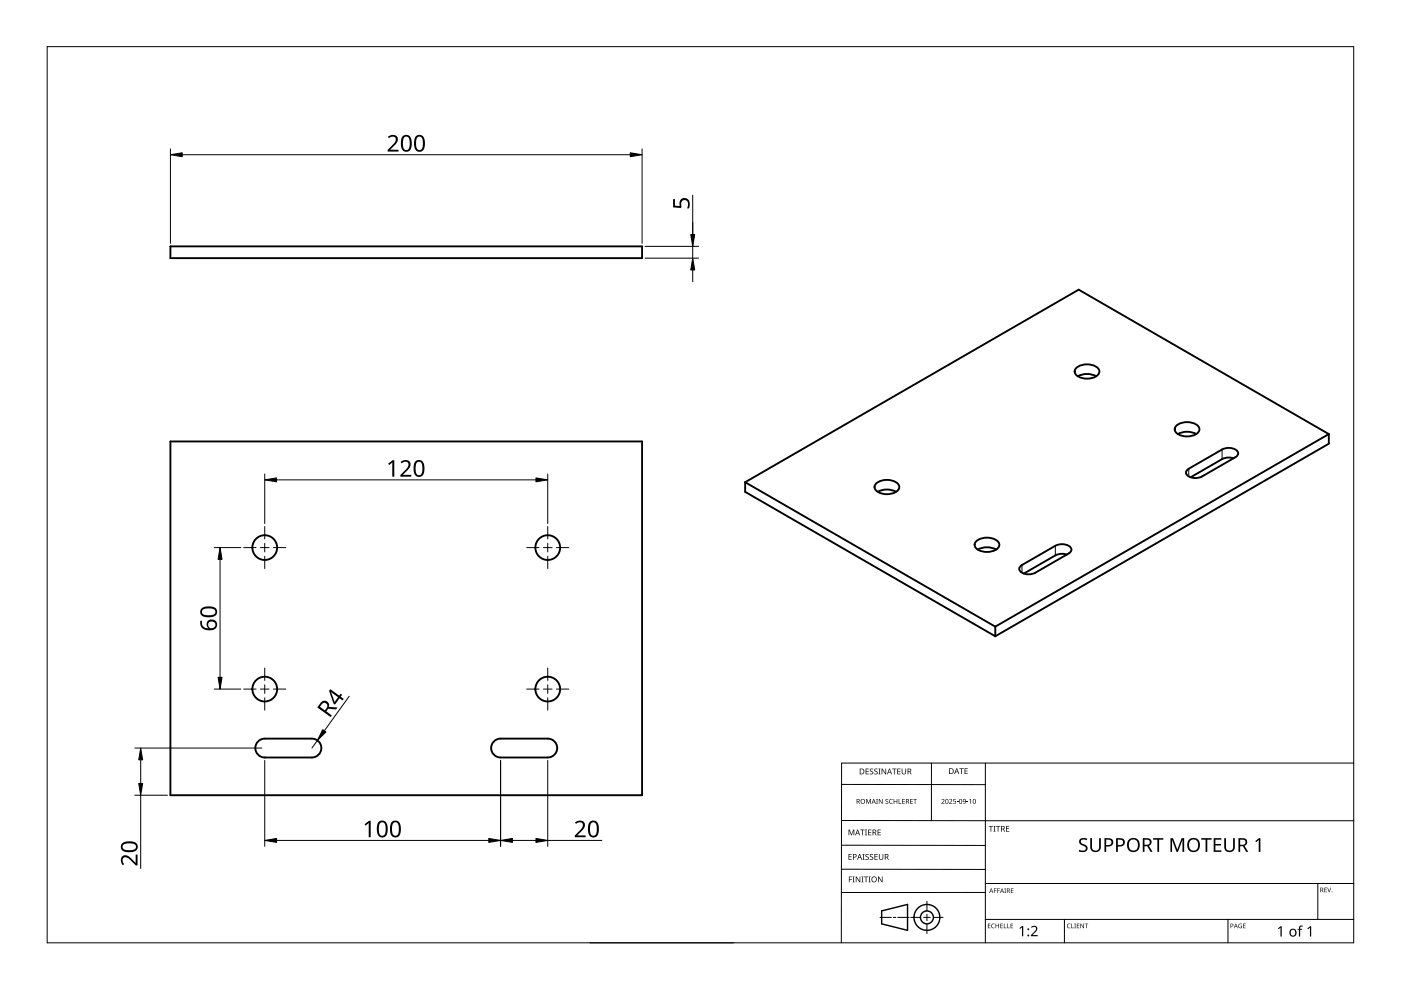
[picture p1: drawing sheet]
<svg xmlns="http://www.w3.org/2000/svg" width="297mm" height="210mm" viewBox="0 0 297 210" stroke-linecap="round" stroke-linejoin="round" font-family="sans-serif">
<g fill="none" stroke="#000" stroke-width=".4">
<path d="M36.1 52.2h100v2.5h-100zM228.2 78a3.6 3.6 0 0 1 4.8 .4 1.31 1.31 0 0 1-1.2 1.7 3.5 3.5 0 0 1-3.9-.9l-.1-.4zM228.5 79.8a4.1 4.1 0 0 1 3.9 0M36.1 93.6h100v75h-100zM249.4 90.3a3.6 3.6 0 0 1 4.8 .3 1.31 1.31 0 0 1-1.2 1.7 3.5 3.5 0 0 1-3.8-.9l-.1-.4zM249.7 92a4.1 4.1 0 0 1 3.9 0M251.8 99.6l7.3-4.3a2.84 2.84 0 0 1 3.3 .5 .85 .85 0 0 1-.5 1.1l-7 4.1a2.84 2.84 0 0 1-3.3-.4 .78 .78 0 0 1 .2-1zM261.5 97.2a3.2 3.2 0 0 0-2.4 .1l-6.7 3.9M281.7 92v2.1l-70.7 40.8M281.7 92l-53-30.6-70.7 40.8M281.7 92l-70.7 40.9M158 102.2v2.1l53 30.6"/>
<path d="M158 102.2l53 30.7M185.8 102.5a3.6 3.6 0 0 1 4.8 .4 1.31 1.31 0 0 1-1.2 1.7 3.5 3.5 0 0 1-3.9-.9l-.1-.4zM186.1 104.3a4.1 4.1 0 0 1 3.9 0M207 114.7a3.6 3.6 0 0 1 4.8 .4 1.31 1.31 0 0 1-1.2 1.7 3.5 3.5 0 0 1-3.9-.9l-.1-.4zM211.2 116.5a4.1 4.1 0 0 0-3.9 0M216.4 120l7.4-4.3a2.84 2.84 0 0 1 3.3 .5 .85 .85 0 0 1-.5 1.1l-7.1 4.1a2.84 2.84 0 0 1-3.3-.4 .78 .78 0 0 1 .2-1zM226.2 117.6a3.2 3.2 0 0 0-2.4 .2l-6.7 3.8M211 132.9v2M54.7 157.2l.9-.5 .5-.1h10a2 2 0 0 1 2 2 2 2 0 0 1-2 2h-10a2 2 0 0 1-1.8-1.2 2 2 0 0 1 .4-2.2zM104.7 157.2l.9-.5 .5-.1h10a2 2 0 0 1 2 2 2 2 0 0 1-2 2h-10a2 2 0 0 1-1.8-1.2 2 2 0 0 1 .4-2.2z"/>
<circle cx="56.1" cy="116.1" r="2.63"/>
<circle cx="116.1" cy="116.1" r="2.63"/>
<circle cx="56.1" cy="146.1" r="2.63"/>
<circle cx="116.1" cy="146.1" r="2.63"/>
</g>
<path d="M252 99.4v1.6M259.1 95.3v2M216.7 119.8v1.6M223.8 115.7v2.1" fill="none" stroke="#000" stroke-width=".21"/>
<path d="M10 9.9h277v190h-277z" fill="none" stroke="#000" stroke-width=".21"/>
<g fill="none" stroke="#000" stroke-width=".21">
<path d="M178.4 179.2l30.5 .1M178.4 166.3l30.5 .1M178.5 174h108.6M197.5 161.8v12.2M208.9 161.8v38.1M287 161.8h-108.6v38.1M125.1 199.9h30.5M178.4 184.3h30.5M186.6 194.5h2.4M189.4 194.5h.5M190.4 194.5h2.4M193.1 194.5h2.1"/>
<path d="M195.8 194.5h1.4M196.5 191.1v2M196.5 193.8v1.4M196.5 195.9v2M197.9 194.5h2.1M208.9 189.2h-30.5M208.9 187.3h78.1M208.9 194.9h78.1M225.7 194.9v5M260.4 194.9v5M279.4 187.3v7.6"/>
</g>
<g fill="none" stroke="#000" stroke-width=".3">
<path d="M186.9 193.1l5.5-1.3v5.5l-5.5-1.4z"/>
<circle cx="196.5" cy="194.5" r="1.37"/>
<circle cx="196.5" cy="194.5" r="2.74"/>
</g>
<g fill="#000">
<path d="M179.9 175.9h.2l.4 1 .4-1h.2v1.2h-.1v-1.1l-.4 1.1h-.2l-.4-1.1 .1 1.1h-.2zM182.4 175.9h.9v.1h-.4v1.1h-.1v-1.1h-.4zM183.4 175.9h.4l-.1 .1v1l.1 .1h-.4l.1-.1v-1zM183.6 169.4h.2l.3 .8 .4-.8h.2v1h-.2v-.9l-.4 .9-.4-.9 .1 .9h-.2zM183.5 163h.7v.1h-.5v.4h.5v.1h-.5v.4h.5v.2h-.7zM184.1 175.9h.6v.1h-.5v.4h.5v.1h-.5v.5h.5v.1h-.6zM184.5 163.1l.4-.2 .2 .1v.1a.25 .25 0 0 0-.4-.1 .25 .25 0 0 0 0 .4 .4 .4 0 0 1 .5 .3 .4 .4 0 0 1-.3 .5 .4 .4 0 0 1-.5-.2h.1a.27 .27 0 0 0 .4 .1 .27 .27 0 0 0-.1-.4l-.3-.3zM185.4 163.1l.4-.2 .3 .1-.1 .1a.25 .25 0 0 0-.4-.1 .25 .25 0 0 0 0 .4 .4 .4 0 0 1 .5 .3 .4 .4 0 0 1-.3 .5 .4 .4 0 0 1-.5-.2h.1a.27 .27 0 0 0 .4 .1 .27 .27 0 0 0 0-.4l-.4-.3zM185.8 169.4h.3l-.1 .1v.8l.1 .1h-.3l.1-.1zM186.2 163h.5l-.2 .1v1l.2 .1h-.5l.2-.1v-1zM186.1 175.9h.6v.1h-.5v.4h.5v.1h-.5v.5h.5v.1h-.6zM186.3 169.4h.2l.5 .8v-.8h.1v1h-.1l-.6-.8v.8h-.1z"/>
<path d="M186.9 163h.2l.6 1v-1h.2v1.2h-.2l-.6-1v1h-.2zM187.8 169.5l.3-.1h.2v.2a.25 .25 0 0 0-.3-.1 .25 .25 0 0 0-.1 .3 .25 .25 0 0 0 .3 .1 .32 .32 0 0 1 0 .5 .32 .32 0 0 1-.5-.1 .25 .25 0 0 0 .4 .1 .25 .25 0 0 0 0-.4l-.3-.2zM188.6 169.5l.4-.1h.3l-.1 .2a.41 .41 0 0 0-.6 .3 .41 .41 0 0 0 .6 .4 .48 .48 0 0 1-.6-.1 .48 .48 0 0 1 0-.7zM189.1 163h1v.1h-.4v1.1h-.2v-1.1h-.4zM189.5 169.4h.1v.4h.5v-.4h.1v1h-.1v-.5h-.5v.5h-.1zM190.5 169.4h.2v.9h.4v.1h-.6zM190.2 163h.7v.1h-.5v.4h.5v.1h-.5v.4h.5v.2h-.7zM191.3 169.4h.5v.1h-.4v.3h.4v.1h-.4v.4h.4v.1h-.5zM191.2 163h.1v.8a.32 .32 0 0 0 .3 .3 .32 .32 0 0 0 .4-.4v-.7h.1v.7a.47 .47 0 0 1-.5 .5 .47 .47 0 0 1-.4-.5zM193 169.4h.5v.1h-.4v.3h.4v.1h-.4v.4h.4v.1h-.5zM193.6 169.4h.8v.1h-.3v.9h-.2v-.9h-.3zM199.6 169.5a.37 .37 0 0 1 .6 0 .37 .37 0 0 1-.2 .6l-.2 .2h.5v.1h-.7l.3-.4a.27 .27 0 0 0 .2-.3 .27 .27 0 0 0-.4-.1z"/>
<path d="M201.2 169.5a.37 .37 0 0 1 .6 0 .37 .37 0 0 1-.2 .6l-.2 .2h.5v.1h-.7l.3-.4a.27 .27 0 0 0 .3-.3 .27 .27 0 0 0-.5-.1zM202.1 169.4h.5v.1h-.4v.3a.34 .34 0 0 1 .5 .2 .34 .34 0 0 1-.2 .4 .34 .34 0 0 1-.4-.1 .29 .29 0 0 0 .4 0 .29 .29 0 0 0 0-.4 .29 .29 0 0 0-.4 0zM202.9 170l.3 .1zM203.4 162.9h.9v.1h-.4v1.1h-.1v-1.1h-.4zM204.9 170l.4 .1zM204.5 162.9h.7v.1h-.5v.4h.4v.1h-.4v.5h.5v.1h-.7zM205.5 169.6l.4-.2v1h-.2v-.9zM209.6 175.1h.9v.2h-.3v1h-.2v-1h-.4zM210.6 175.1h.5l-.2 .1v1l.2 .1h-.5l.2-.1v-1zM211.2 175.1h.9v.2h-.4v1h-.2v-1h-.3zM213.3 175.1h.7v.2h-.5v.3h.5v.2h-.5v.4h.5v.1h-.7zM228.9 178a1.38 1.38 0 0 1 1.6-.2l-.1 .3-.4-.1a.55 .55 0 0 0-.8 .3 .55 .55 0 0 0 .6 .7 .88 .88 0 0 1 .8 1.1 .88 .88 0 0 1-1.3 .6l-.6-.2v-.3h.2a.82 .82 0 0 0 1.3-.3l-.1-.4-.4-.2a.88 .88 0 0 1-.8-1.3z"/>
<path d="M231.1 177.7h.4v1.9a.76 .76 0 0 0 .8 .7 .76 .76 0 0 0 .7-.7v-1.9h.4v1.9a1.12 1.12 0 0 1-1.1 1.1 1.12 1.12 0 0 1-1.2-1.1zM259.6 177.7h.3v1.9a.76 .76 0 0 0 .8 .7 .76 .76 0 0 0 .7-.7v-1.9h.4v1.9a1.12 1.12 0 0 1-1.1 1.1 1.12 1.12 0 0 1-1.1-1.1zM180 185.8h.7v.2h-.6v.4h.5v.1h-.5v.6h-.1zM179.9 181.1h.7v.1h-.5v.4h.4v.1h-.4v.5h.5v.1h-.7zM180.8 185.8h.4l-.1 .2v.9l.1 .2h-.4l.1-.2v-.9zM181.4 185.8h.2l.7 1.1v-1.1h.1v1.3h-.2l-.6-1v1h-.2zM182.6 185.8h.5l-.2 .2v.9l.2 .2h-.5l.2-.2v-.9zM182.9 181.1h.4l-.1 .1v1l.1 .1h-.4l.1-.1v-1zM183.2 185.8h.9v.2h-.4v1.1h-.2v-1.1h-.3zM183.5 181.2l.5-.1h.2v.2a.25 .25 0 0 0-.4-.1 .25 .25 0 0 0 0 .4 .4 .4 0 0 1 .4 .3 .4 .4 0 0 1-.2 .4 .4 .4 0 0 1-.5-.2 .27 .27 0 0 0 .5 .1 .27 .27 0 0 0-.1-.4l-.4-.3zM184.2 185.8h.4l-.1 .2v.9l.1 .2h-.4l.1-.2v-.9zM184.5 181.2l.4-.1h.2v.2a.25 .25 0 0 0-.4-.1 .25 .25 0 0 0 0 .4 .4 .4 0 0 1 .5 .3 .4 .4 0 0 1-.3 .4 .4 .4 0 0 1-.5-.2h.1a.27 .27 0 0 0 .4 .1 .27 .27 0 0 0-.1-.4l-.3-.3z"/>
<path d="M185.4 181.1h.7v.1h-.5v.4h.5v.1h-.5v.5h.5v.1h-.7zM186.2 185.8h.1l.7 1.1v-1.1h.1v1.3h-.2l-.6-1v1h-.1zM186.3 181.1h.2v.8a.32 .32 0 0 0 .3 .3 .32 .32 0 0 0 .3-.3v-.8h.2v.8a.47 .47 0 0 1-.5 .4 .47 .47 0 0 1-.5-.4zM209.5 195.8h.5l-.4 .1v.3h.4l-.4 .1v.4l.4 .1h-.5zM210.3 196l.3-.2 .3 .1v.1a.39 .39 0 0 0-.6 .3 .39 .39 0 0 0 .6 .4 .46 .46 0 0 1-.7-.1 .46 .46 0 0 1 .1-.6zM210.7 188.4h.6l-.4 .1v.3h.4l-.4 .1v.4h-.2zM211.4 188.4h.6l-.4 .1v.3h.4l-.4 .1v.4h-.2zM211.1 195.8h.1v.4h.5v-.4h.1v1h-.1v-.5h-.5v.5h-.1zM212.1 195.8h.5l-.4 .1v.3h.4l-.4 .1v.4l.4 .1h-.5zM212.8 195.8h.2v.9l.4 .1h-.6zM212.9 188.4h.4l-.1 .1 .1 .8h-.4l.2-.1zM213.6 195.8h.1v.9l.4 .1h-.5z"/>
<path d="M214.3 195.8h.5l-.4 .1v.3h.4l-.4 .1v.4l.4 .1h-.5zM214.3 188.4h.6l-.5 .1v.3h.4l-.4 .1v.3l.5 .1h-.6zM216.1 196.8l.6-.5h.2v2.2h-.2v-1.9l-.4 .4zM218.6 196.5a.76 .76 0 0 1 1.2 0 .76 .76 0 0 1-.3 1.2l-.6 .6h1.1v.2h-1.4v-.2l.8-.8a.52 .52 0 0 0 .2-.8 .52 .52 0 0 0-.9 0zM226.3 196l.4-.2 .3 .1-.1 .1a.39 .39 0 0 0-.6 .3 .39 .39 0 0 0 .6 .4 .46 .46 0 0 1-.6-.1 .46 .46 0 0 1 0-.6zM227.1 195.8h.2v.9l.4 .1h-.6zM227.8 195.8h.3l-.1 .1 .1 .9h-.3l.1-.1zM228.3 195.8h.5l-.4 .1v.3h.4l-.4 .1v.4l.4 .1h-.5zM229.1 195.8h.1l.5 .8v-.8h.1v1h-.1l-.5-.8v.8h-.1zM230 195.8h.7l-.3 .1v.9h-.1v-.9zM244.5 177.7h2.2v.3h-.9v2.6h-.4v-2.6h-.9zM248.2 177.7h.5l.9 2.4 .9-2.4h.6v2.9h-.4v-2.5l-1 2.5h-.3l-.9-2.5v2.5h-.3z"/>
<path d="M254.7 177.7h2.2v.3h-.9v2.6h-.4v-2.6h-.9zM257.3 177.7h1.7v.3h-1.3v.9h1.2v.4h-1.2v1h1.3v.3h-1.7zM262.7 196l.6-.1-.1 .1a.4 .4 0 0 0-.5 .3 .4 .4 0 0 0 .5 .4v-.3l-.2-.1h.3v.5a.53 .53 0 0 1-.7-.1 .53 .53 0 0 1 .1-.7zM263.6 195.8h.5l-.4 .1v.3h.4l-.4 .1v.4l.4 .1h-.5zM266.1 178.3l.8-.6h.3v2.9h-.3v-2.5l-.6 .5zM270.9 196.8l.6-.4h.2v2.2h-.2v-1.9l-.4 .3zM275.5 196.4l.7-.1v.2h-.4l-.1 .2v.2h.4v.2h-.4v1.5h-.3v-1.5h-.3l.3-.2zM277.2 196.8l.6-.4h.2v2.2h-.3v-1.9l-.4 .3zM280.8 188.2h.5l-.4 .1v.3h.4l-.4 .1v.4l.4 .1h-.5zM281.4 188.2h.1l.3 .8 .3-.8h.1l-.3 1h-.1z"/>
<path d="M181.6 169.4h.3a.29 .29 0 0 1 .4 .2 .29 .29 0 0 1-.2 .4l.3 .4h-.2l-.2-.4h-.2v.4h-.2zM181.8 169.5v.4h.1a.2 .2 0 0 0 .2-.2 .2 .2 0 0 0-.2-.2z"/>
<path d="M181.8 175.9h.1l.5 1.2h-.2l-.1-.4h-.5l-.2 .4h-.1zM181.8 176l-.2 .6h.4z"/>
<path d="M182.3 163h.4a.61 .61 0 0 1 .6 .6 .61 .61 0 0 1-.7 .6h-.3zM182.4 163.1v.9h.2a.48 .48 0 0 0 .5-.4 .48 .48 0 0 0-.5-.5z"/>
<path d="M182.4 169.9a.51 .51 0 0 1 1 0 .51 .51 0 0 1-1 0zM182.6 169.9a.4 .4 0 0 0 .8 0 .4 .4 0 0 0-.8 0z"/>
<path d="M185 175.9h.3a.35 .35 0 0 1 .5 .2 .35 .35 0 0 1-.3 .5l.4 .5h-.2l-.3-.5h-.2v.5h-.2zM185.2 176v.5h.1a.23 .23 0 0 0 .3-.3 .23 .23 0 0 0-.3-.2z"/>
<path d="M185.2 169.4l.5 1-.3-.3h-.4l-.2 .3zM185.2 169.5l-.1 .5h.3z"/>
<path d="M188.5 163h.2l.4 1.2h-.1l-.2-.4h-.5l-.1 .4h-.2zM188.6 163.1l-.2 .6h.4z"/>
<path d="M192.1 169.4h.3a.29 .29 0 0 1 .3 .2 .29 .29 0 0 1-.2 .4l.3 .4h-.1l-.3-.4h-.2v.4h-.1zM192.2 169.5v.4h.2a.2 .2 0 0 0 .2-.2 .2 .2 0 0 0-.3-.2z"/>
<path d="M192.4 163h.4a.35 .35 0 0 1 .4 .2 .35 .35 0 0 1-.2 .4l.3 .6h-.2l-.3-.5h-.2v.5h-.2zM192.6 163.1v.4h.2a.23 .23 0 0 0 .3-.2 .23 .23 0 0 0-.3-.2z"/>
<path d="M200.5 169.5l.4-.1 .2 .2v.5l-.2 .3h-.3l-.2-.2zM200.6 169.6v.1a.37 .37 0 0 0-.1 .4 .37 .37 0 0 0 .4 .2 .4 .4 0 0 0 .1-.5 .4 .4 0 0 0-.4-.2z"/>
<path d="M201.2 162.9h.4a.61 .61 0 0 1 .6 .6 .61 .61 0 0 1-.6 .6h-.4zM201.4 163v1h.1a.48 .48 0 0 0 .5-.5 .48 .48 0 0 0-.4-.5z"/>
<path d="M202.8 162.9h.1l.5 1.2h-.2l-.1-.4h-.5l-.1 .4h-.2zM202.8 163l-.1 .6h.3z"/>
<path d="M203.5 169.5l.3-.1 .2 .2v.5l-.2 .3h-.3l-.1-.2zM203.5 169.6v.1a.37 .37 0 0 0-.1 .4 .37 .37 0 0 0 .4 .2 .4 .4 0 0 0 .1-.5 .4 .4 0 0 0-.4-.2z"/>
<path d="M204.2 169.5a.49 .49 0 0 1 .6 .4 .49 .49 0 0 1-.4 .5l-.2-.1h.4l.1-.4a.32 .32 0 0 1-.5 .1 .32 .32 0 0 1 0-.5zM204.3 169.7a.22 .22 0 0 0 .4 0 .22 .22 0 0 0-.4 0z"/>
<path d="M206.4 169.5l.3-.1 .2 .2v.5l-.2 .3h-.3l-.1-.2zM206.4 169.6v.1a.37 .37 0 0 0-.1 .4 .37 .37 0 0 0 .4 .2 .4 .4 0 0 0 .2-.5 .4 .4 0 0 0-.5-.2z"/>
<path d="M212.3 175.1h.3a.35 .35 0 0 1 .4 .3 .35 .35 0 0 1-.2 .4l.3 .5h-.2l-.3-.5h-.2v.5h-.1zM212.4 175.2v.5h.2a.23 .23 0 0 0 .3-.2 .23 .23 0 0 0-.3-.3z"/>
<path d="M234.2 177.7h.7a.92 .92 0 0 1 1.1 .9 .92 .92 0 0 1-1.1 .9h-.4v1.1h-.3zM234.5 178v1.2a.73 .73 0 0 0 .9-.1 .73 .73 0 0 0 .2-.8l-.4-.2z"/>
<path d="M236.6 177.7h.8a.92 .92 0 0 1 1.1 .9 .92 .92 0 0 1-1.2 .9h-.3v1.1h-.4zM237 178v1.2a.73 .73 0 0 0 .8-.1 .73 .73 0 0 0 .3-.8l-.4-.2z"/>
<path d="M239.3 178.1a1.44 1.44 0 0 1 1.9-.2 1.44 1.44 0 0 1 .4 1.9 1.39 1.39 0 0 1-1.9 .8 1.39 1.39 0 0 1-.7-1.9zM239.7 178.2a1.23 1.23 0 0 0 .5 2.1 1.23 1.23 0 0 0 1.1-.9 1.23 1.23 0 0 0-.6-1.3l-.6-.1z"/>
<path d="M242.3 177.7h.8a.84 .84 0 0 1 1 .6 .84 .84 0 0 1-.5 1l.8 1.3h-.5l-.7-1.2h-.5v1.2h-.4zM242.7 178v1.1h.4a.56 .56 0 0 0 .7-.5 .56 .56 0 0 0-.7-.6z"/>
<path d="M252.1 178.1a1.44 1.44 0 0 1 1.8-.2 1.44 1.44 0 0 1 .4 1.9 1.39 1.39 0 0 1-1.8 .8 1.39 1.39 0 0 1-.7-1.9zM252.4 178.2a1.23 1.23 0 0 0 .5 2.1 1.23 1.23 0 0 0 1.1-.9 1.23 1.23 0 0 0-.5-1.3l-.7-.1z"/>
<path d="M262.6 177.7h.8a.84 .84 0 0 1 1 .6 .84 .84 0 0 1-.5 1l.8 1.3h-.5l-.7-1.2h-.6v1.2h-.3zM262.9 178v1.1h.5a.56 .56 0 0 0 .7-.5 .56 .56 0 0 0-.7-.6z"/>
<path d="M180.8 181.1h.4a.41 .41 0 0 1 .4 .5 .41 .41 0 0 1-.6 .2v.5h-.2zM181 181.2v.5a.29 .29 0 0 0 .5-.3 .29 .29 0 0 0-.5-.2z"/>
<path d="M182.2 181.1h.1l.5 1.2h-.2l-.1-.4h-.5l-.1 .4h-.2zM182.3 181.2l-.2 .6h.3z"/>
<path d="M184.7 186.5a.61 .61 0 0 1 1.2 0 .61 .61 0 0 1-1.2 0zM184.9 186.5a.45 .45 0 0 0 .9 0 .45 .45 0 0 0-.9 0z"/>
<path d="M187.6 181.1h.3a.35 .35 0 0 1 .5 .2 .35 .35 0 0 1-.3 .4l.4 .6h-.2l-.3-.5h-.3v.5h-.1zM187.7 181.2v.5h.2a.23 .23 0 0 0 .3-.3 .23 .23 0 0 0-.3-.2z"/>
<path d="M210.1 188.4l.5 .9-.2-.3h-.4l-.3 .3zM210.2 188.5l-.2 .4h.3z"/>
<path d="M212.4 188.4l.5 .9-.3-.3h-.3l-.3 .3zM212.4 188.5l-.1 .4h.3z"/>
<path d="M213.5 188.4h.2a.28 .28 0 0 1 .4 .2 .28 .28 0 0 1-.2 .3l.3 .4-.4-.4h-.2v.4h-.1zM213.6 188.5v.3h.1a.19 .19 0 0 0 .3-.2 .19 .19 0 0 0-.3-.1z"/>
<path d="M260.9 195.8h.2a.32 .32 0 0 1 .4 .4 .32 .32 0 0 1-.5 .2v.4h-.1zM261 195.9v.4a.24 .24 0 0 0 .4-.2 .24 .24 0 0 0-.4-.2z"/>
<path d="M262 195.8l.4 1-.2-.3h-.4l-.2 .3zM262 196l-.1 .4h.3z"/>
<path d="M273.6 197.1a.82 .82 0 0 1 1.2 .1 .82 .82 0 0 1-.2 1.2 .82 .82 0 0 1-1.2-.4zM273.8 197.2a.6 .6 0 0 0-.1 .8 .6 .6 0 0 0 .8 .2l.1-.3a.53 .53 0 0 0-.1-.6 .53 .53 0 0 0-.7-.1z"/>
<path d="M279.9 188.2h.3a.28 .28 0 0 1 .3 .2 .28 .28 0 0 1-.1 .3l.2 .5-.3-.4h-.2v.4h-.2zM280.1 188.3v.4h.1a.19 .19 0 0 0 .2-.2 .19 .19 0 0 0-.2-.2z"/>
<circle cx="218" cy="198.3" r=".2"/>
<circle cx="218" cy="197" r=".2"/>
<circle cx="282.4" cy="189.1" r=".09"/>
</g>
<g fill="none" stroke="#000" stroke-width=".21">
<path d="M51.7 116.1h2.6M55.2 116.1h1.9M56.1 111.6v2.7M56.1 115.2v1.8M56.1 117.9v2.7M58 116.1h2.6M111.7 116.1h2.6M115.2 116.1h1.9M116.1 111.6v2.7M116.1 115.2v1.8M116.1 117.9v2.7M118 116.1h2.6"/>
<path d="M51.7 146.1h2.6M55.2 146.1h1.9M56.1 141.6v2.7M56.1 145.2v1.8M56.1 147.9v2.7M58 146.1h2.6M111.7 146.1h2.6M115.2 146.1h1.9M116.1 141.6v2.7M116.1 145.2v1.8M116.1 147.9v2.7M118 146.1h2.6"/>
</g>
<g fill="none" stroke="#000" stroke-width=".21">
<path d="M36.1 31.6v20M38.6 32.8h95M136.1 31.6v20M136.8 52.2h11.3M136.8 54.7h11.3M146.9 41.4v13.3M146.9 57.2v2.5M45.4 116.1h5.6M46.7 118.6v25M56.1 100.5v10.5M58.6 101.7h55M116.1 100.5v10.5"/>
<path d="M28.6 158.6h26.9M45.4 146.1h5.6M67.3 157l-1.2 1.6M74 147.6l-5.2 7.4M28.6 168.6h6.9M29.8 161.1v5M29.8 168.6v15.5M56.1 161.2v18.2M58.6 178.2h45M106.1 161.2v18.2M108.6 178.2h5M116.1 161.2v18.2"/>
<path d="M116.1 178.2h11.5"/>
</g>
<g fill="#000" stroke="#000" stroke-width=".21">
<path d="M36.1 32.8l2.5-.4v.8zM133.6 32.4l2.5 .4-2.5 .4zM146.9 54.7l.4 2.5h-.8zM146.5 49.7h.8l-.4 2.5zM46.7 116.1l.4 2.5h-.9zM56.1 101.7l2.5-.4v.9zM113.6 101.3l2.5 .4-2.5 .5zM46.2 143.6h.9l-.4 2.5zM68.4 154.7l.7 .5-1.8 1.8zM29.8 158.6l.4 2.5h-.8zM29.4 166.1h.8l-.4 2.5zM56.1 178.2l2.5-.4v.8z"/>
<path d="M103.6 177.8l2.5 .4-2.5 .4zM106.1 178.2l2.5-.4v.8zM113.6 177.8l2.5 .4-2.5 .4z"/>
</g>
<g fill="#000">
<path d="M82.2 29a1.16 1.16 0 0 1 1.4-.4 1.16 1.16 0 0 1 .7 1.2l-.3 .6-1.3 1.3h1.8v.4h-2.3v-.3l1.1-1.1a.98 .98 0 0 0 .3-1.7h-.5l-.6 .3zM142.7 42.2h.4v1.4l1 .1a1.17 1.17 0 0 1 1-1.7 1.17 1.17 0 0 1 1.1 1.6l-.1 .6h-.4a1.03 1.03 0 0 0-.6-1.8 .93 .93 0 0 0-.6 1.5l-.1 .2-1.7-.1zM82.3 98.3l.9-.7h.4v3.5h-.4v-3.1l-.7 .6zM84.9 97.9a1.16 1.16 0 0 1 1.4-.4 1.16 1.16 0 0 1 .7 1.2l-.3 .6-1.3 1.4h1.8v.4h-2.3v-.4l1.1-1.1a.98 .98 0 0 0 .2-1.7h-.4l-.6 .3zM77.3 174.8l.9-.8h.4v3.5h-.4v-3l-.7 .6zM121.9 174.4a1.16 1.16 0 0 1 1.3-.4 1.16 1.16 0 0 1 .8 1.1l-.3 .7-1.3 1.3h1.8v.4h-2.3v-.3l1.1-1.2a.98 .98 0 0 0 .2-1.6h-.4l-.7 .3zM25.9 181.6a1.5 1.5 0 0 1 2.1 .6l.8 .7v-1.7h.4v2.3h-.4l-1.1-1.1a.98 .98 0 0 0-1.7-.3v.5l.3 .6-.3 .3a1.47 1.47 0 0 1-.1-1.9z"/>
<path d="M85.4 28.8a1.16 1.16 0 0 1 1.3 0 1.16 1.16 0 0 1 .6 1.2 1.69 1.69 0 0 1-1 2.2 1.27 1.27 0 0 1-1.3-1.6l.1-1.2zM85.7 29.2a2.16 2.16 0 0 0 .3 2.6 .82 .82 0 0 0 .9-1.1 1.35 1.35 0 0 0-.8-1.7z"/>
<path d="M88.2 28.8a1.16 1.16 0 0 1 1.3 0 1.16 1.16 0 0 1 .6 1.2 1.69 1.69 0 0 1-1 2.2 1.27 1.27 0 0 1-1.3-1.6l.1-1zM88.5 29.2a2.16 2.16 0 0 0 .3 2.6 .82 .82 0 0 0 .9-1.1 1.35 1.35 0 0 0-.8-1.7z"/>
<path d="M88.1 97.8a1.16 1.16 0 0 1 1.3-.1 1.16 1.16 0 0 1 .6 1.2 1.69 1.69 0 0 1-1 2.2 1.27 1.27 0 0 1-1.3-1.6l.1-1zM88.4 98.1a2.16 2.16 0 0 0 .3 2.6 .82 .82 0 0 0 .9-1 1.35 1.35 0 0 0-.8-1.8z"/>
<path d="M42.7 129a2.6 2.6 0 0 1 3.2 .2 1.22 1.22 0 0 1-.2 1.3 1.22 1.22 0 0 1-1.2 .4 1.53 1.53 0 0 1-2-1zM43 129.3a.75 .75 0 0 0 0 .9 .75 .75 0 0 0 .9 .2h1a.69 .69 0 0 0 .8-.7 .69 .69 0 0 0-.8-.7h-1.3z"/>
<path d="M42.5 131.6h.4a1.18 1.18 0 0 0 1.3 1.6 1.08 1.08 0 0 1-.1-1.6 1.08 1.08 0 0 1 1.6 0 1.22 1.22 0 0 1 .1 1.5 1.22 1.22 0 0 1-1.3 .5 1.63 1.63 0 0 1-2-2zM44.2 132.5a.76 .76 0 0 0 1.5 0 .76 .76 0 0 0-1.5 0z"/>
<path d="M68 149a.97 .97 0 0 1 1.3-.3 .97 .97 0 0 1 .4 1.2l1.9 .1-.3 .4-1.7-.1-.4 .5 1.2 .9-.3 .3-2.8-2zM68.3 149.3l-.5 .6 1.1 .7 .3-.4a.65 .65 0 0 0 0-1 .65 .65 0 0 0-.9 .1z"/>
<path d="M70 146.1l1.9 1.4 .3-.4 .3 .2-.3 .4 .7 .5-.3 .3-.6-.5-1 1.4-.3-.2-.9-2.7zM70.2 146.7l.7 2.1 .8-1z"/>
<path d="M25.9 178.8a2.6 2.6 0 0 1 3.2 .2 1.22 1.22 0 0 1-.2 1.3 1.22 1.22 0 0 1-1.3 .4 1.53 1.53 0 0 1-2-1zM26.2 179.1a.75 .75 0 0 0 0 .9 .75 .75 0 0 0 .9 .3l1-.1a.69 .69 0 0 0 .7-.7 .69 .69 0 0 0-.7-.6h-1.3z"/>
<path d="M80.3 174.2a1.16 1.16 0 0 1 1.3-.1 1.16 1.16 0 0 1 .6 1.3 1.69 1.69 0 0 1-1 2.2 1.27 1.27 0 0 1-1.3-1.6l.1-1.2zM80.6 174.5a2.16 2.16 0 0 0 .3 2.7 .82 .82 0 0 0 .9-1.1 1.35 1.35 0 0 0-.8-1.8z"/>
<path d="M83.1 174.2a1.16 1.16 0 0 1 1.3-.1 1.16 1.16 0 0 1 .6 1.3 1.69 1.69 0 0 1-1 2.2 1.27 1.27 0 0 1-1.3-1.6l.1-1zM83.4 174.5a2.16 2.16 0 0 0 .3 2.7 .82 .82 0 0 0 .9-1.1 1.35 1.35 0 0 0-.8-1.8z"/>
<path d="M125.1 174.2a1.16 1.16 0 0 1 1.3-.1 1.16 1.16 0 0 1 .6 1.3 1.69 1.69 0 0 1-1 2.2 1.27 1.27 0 0 1-1.3-1.6v-1zM125.4 174.5a2.16 2.16 0 0 0 .2 2.7 .82 .82 0 0 0 .9-1.1 1.35 1.35 0 0 0-.7-1.8z"/>
</g>
</svg>
